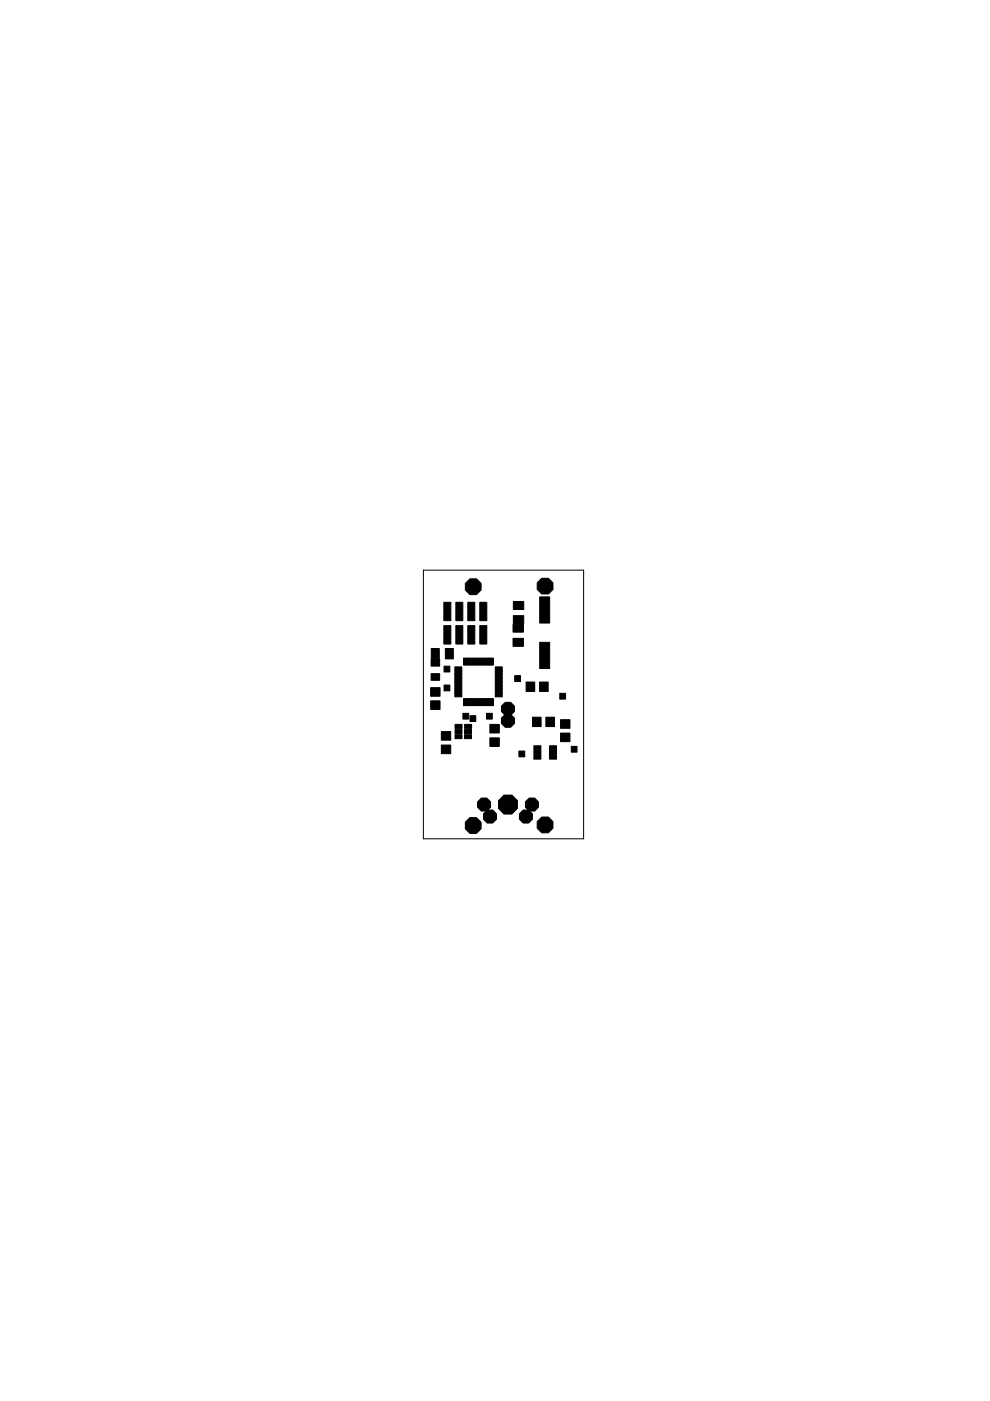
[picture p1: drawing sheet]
<svg xmlns="http://www.w3.org/2000/svg" width="210mm" height="297mm" viewBox="0 0 210 297" stroke-linecap="round" stroke-linejoin="round" font-family="sans-serif">
<g fill="#000" stroke="#000" stroke-width=".21">
<path d="M91.4 139.8h1.8v1.4h-1.8zM91.4 137.5h1.7v2.2h-1.7zM94.1 132.7h1.5v3.8h-1.5zM94.1 127.7h1.5v3.9h-1.5zM94.4 137.5h1.7v2.2h-1.7zM96.6 127.7h1.5v3.9h-1.5zM96.6 132.7h1.5v3.8h-1.5zM98.3 139.5h.7v1.5h-.7zM99.1 139.5h.7v1.5h-.7zM99.2 127.7h1.5v3.9h-1.5zM99.2 132.7h1.5v3.8h-1.5zM99.9 139.5h.7v1.5h-.7z"/>
<path d="M100.7 139.5h.7v1.5h-.7zM101.5 139.5h.7v1.5h-.7zM101.7 132.7h1.5v3.8h-1.5zM101.7 127.7h1.5v3.9h-1.5zM102.3 139.5h.7v1.5h-.7zM103.1 139.5h.7v1.5h-.7zM103.9 139.5h.7v1.5h-.7zM108.8 135.3h2.2v1.7h-2.2zM108.8 132.3h2.2v1.7h-2.2zM108.8 127.5h2.2v1.7h-2.2zM108.8 130.5h2.2v1.7h-2.2zM114.4 136.2h2.1v5.5h-2.1z"/>
<path d="M114.4 126.6h2.1v5.5h-2.1zM91.3 145.8h2v1.8h-2zM91.3 148.6h2v1.8h-2zM91.4 142.8h1.8v1.4h-1.8zM93.6 158h2v1.8h-2zM93.6 155.1h2v1.8h-2zM94.1 145.2h1.3v1.3h-1.3zM94.1 141.2h1.3v1.3h-1.3zM96.4 141.4h1.5v.8h-1.5zM96.4 142.2h1.5v.8h-1.5zM96.4 143h1.5v.7h-1.5zM96.4 143.8h1.5v.7h-1.5z"/>
<path d="M96.4 144.6h1.5v.8h-1.5zM96.4 145.4h1.5v.8h-1.5zM96.4 146.2h1.5v.7h-1.5zM96.4 147h1.5v.7h-1.5zM96.5 155.8h1.5v.8h-1.5zM96.5 154.7h1.5v.8h-1.5zM96.5 153.6h1.5v.8h-1.5zM98.1 151.2h1.3v1.3h-1.3zM98.3 148.1h.7v1.5h-.7zM98.5 154.7h1.5v.8h-1.5zM98.5 155.8h1.5v.8h-1.5zM98.5 153.6h1.5v.8h-1.5z"/>
<path d="M99.1 148.1h.7v1.5h-.7zM99.7 151.7h1.2v1.3h-1.2zM99.9 148.1h.7v1.5h-.7zM100.7 148.1h.7v1.5h-.7zM101.5 148.1h.7v1.5h-.7zM102.3 148.1h.7v1.5h-.7zM103.1 148.1h.7v1.5h-.7zM103.1 151.2h1.3v1.3h-1.3zM103.9 156.4h2v1.9h-2zM103.9 153.6h2v1.8h-2zM103.9 148.1h.7v1.5h-.7zM105 147h1.5v.7h-1.5z"/>
<path d="M105 146.2h1.5v.7h-1.5zM105 145.4h1.5v.8h-1.5zM105 144.6h1.5v.8h-1.5zM105 143.8h1.5v.7h-1.5zM105 143h1.5v.7h-1.5zM105 142.2h1.5v.8h-1.5zM105 141.4h1.5v.8h-1.5zM109.1 143.3h1.3v1.2h-1.3zM110 159.2h1.3v1.3h-1.3zM111.5 144.6h1.9v2h-1.9zM112.9 152.1h1.8v2h-1.8zM113.2 158.1h1.5v.9h-1.5z"/>
<path d="M113.2 159.1h1.5v.9h-1.5zM114.4 144.6h1.8v2h-1.8zM115.7 152.1h1.9v2h-1.9zM116.5 158.1h1.5v.9h-1.5zM116.5 159.1h1.5v.9h-1.5zM118.7 147h1.2v1.2h-1.2zM118.9 155.4h1.9v1.8h-1.9zM118.9 152.6h1.9v1.8h-1.9zM121.1 158.2h1.2v1.3h-1.2zM113.2 160.1h1.5v.9h-1.5zM116.5 160.1h1.5v.9h-1.5z"/>
<circle cx="100.3" cy="124.4" r="1.81"/>
<circle cx="115.6" cy="124.3" r="1.81"/>
<circle cx="107.7" cy="152.8" r="1.49"/>
<circle cx="107.7" cy="150.3" r="1.49"/>
<circle cx="100.3" cy="175" r="1.81"/>
<circle cx="102.6" cy="170.6" r="1.49"/>
<circle cx="103.9" cy="173.1" r="1.49"/>
<circle cx="107.7" cy="170.6" r="2.17"/>
<circle cx="111.5" cy="173.1" r="1.49"/>
<circle cx="112.8" cy="170.6" r="1.49"/>
<circle cx="115.6" cy="174.9" r="1.81"/>
</g>
<path d="M89.8 120.9h33.9v56.9h-33.9z" fill="none" stroke="#000" stroke-width=".21"/>
</svg>
